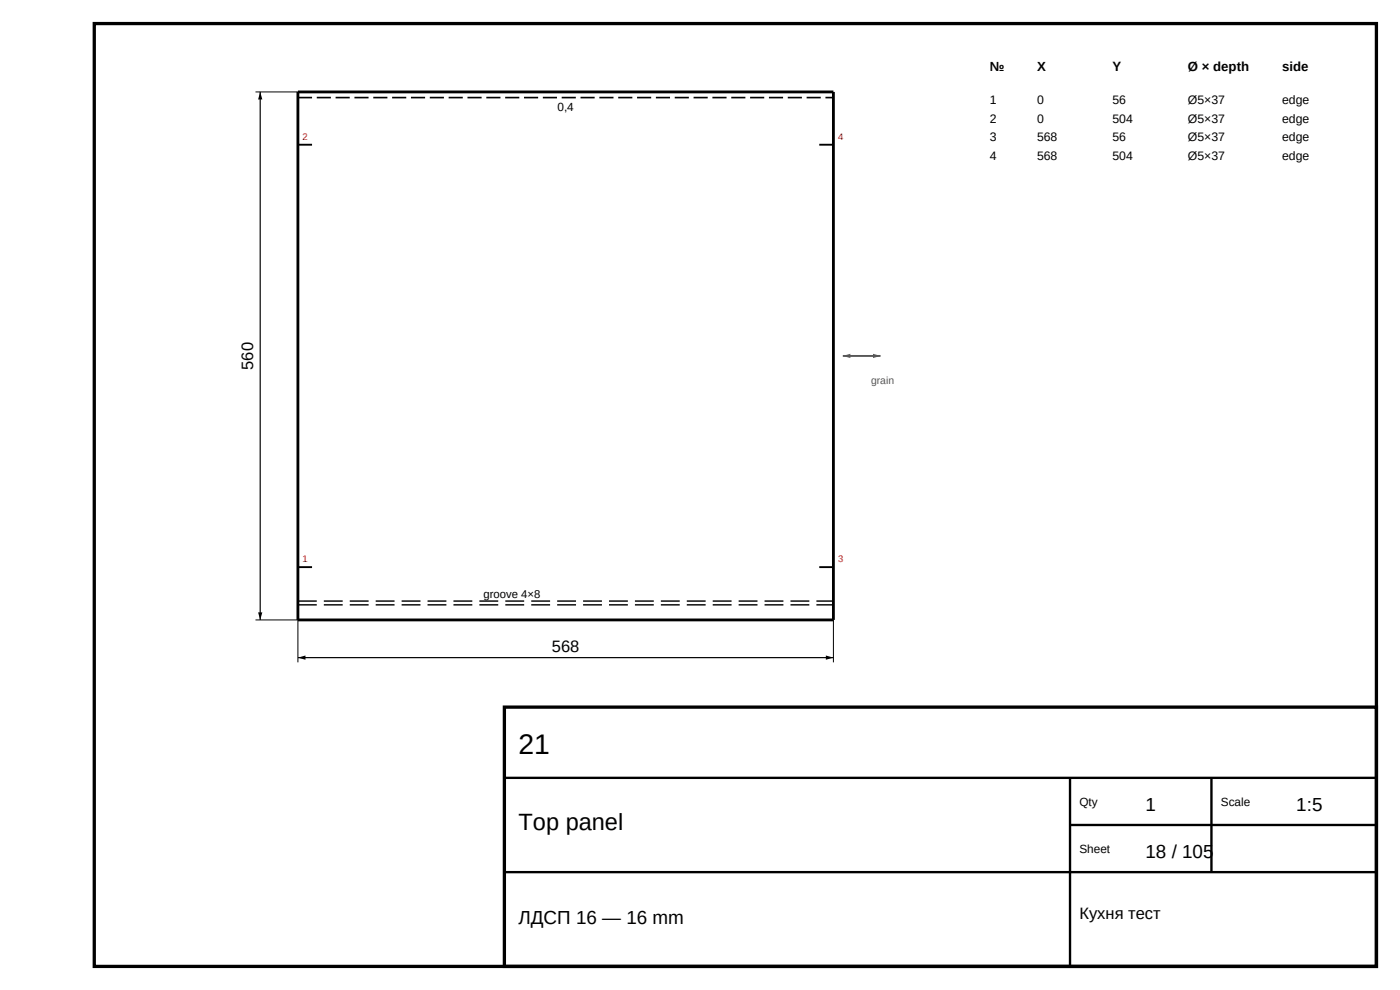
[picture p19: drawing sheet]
<svg xmlns="http://www.w3.org/2000/svg" width="297mm" height="210mm" viewBox="0 0 297 210" stroke-linecap="round" stroke-linejoin="round" font-family="sans-serif">
<defs><g id="words">
<text font-size="6" x="110" y="160">21</text>
<text font-size="5" x="110" y="176">Top panel</text>
<g font-size="4">
<text x="243" y="172">1</text>
<text x="275" y="172">1:5</text>
<text x="243" y="182">18 / 105</text>
<text x="110" y="196">ЛДСП 16 — 16 mm</text>
</g>
<g font-size="3.5">
<text x="53.7" y="78.4" transform="rotate(-90 53.7 78.4)">560</text>
<text x="117.1" y="138.3">568</text>
<text x="229" y="195">Кухня тест</text>
</g>
<g font-size="2.8">
<text x="210" y="15">№</text>
<text x="220" y="15">X</text>
<text x="236" y="15">Y</text>
<text x="252" y="15">Ø × depth</text>
<text x="272" y="15">side</text>
</g>
<g font-size="2.6">
<text x="210" y="22">1</text>
<text x="220" y="22">0</text>
<text x="236" y="22">56</text>
<text x="252" y="22">Ø5×37</text>
<text x="272" y="22">edge</text>
<text x="210" y="26">2</text>
<text x="220" y="26">0</text>
<text x="236" y="26">504</text>
<text x="252" y="26">Ø5×37</text>
<text x="272" y="26">edge</text>
<text x="210" y="30">3</text>
<text x="210" y="34">4</text>
<text x="220" y="30">568</text>
<text x="220" y="34">568</text>
<text x="236" y="30">56</text>
<text x="236" y="34">504</text>
<text x="252" y="30">Ø5×37</text>
<text x="252" y="34">Ø5×37</text>
<text x="272" y="30">edge</text>
<text x="272" y="34">edge</text>
</g>
<g font-size="2.5">
<text x="118.3" y="23.5">0,4</text>
<text x="229" y="171">Qty</text>
<text x="259" y="171">Scale</text>
<text x="229" y="181">Sheet</text>
</g>
<text font-size="2.4" x="102.6" y="126.9">groove 4×8</text>
<text font-size="2.2" fill="#555" x="184.8" y="81.5">grain</text>
<g font-size="2" fill="#a00">
<text x="64.2" y="29.7">2</text>
<text x="177.8" y="29.7">4</text>
<text x="64.2" y="119.3">1</text>
<text x="177.8" y="119.3">3</text>
</g>
</g></defs>
<path d="M20 5h272v200h-272zM107 150h185v55h-185z" fill="none" stroke="#000" stroke-width=".7" stroke-linecap="butt"/>
<path d="M107 165h185M227 165v40M227 175h65M257 165v20M107 185h185" fill="none" stroke="#000" stroke-width=".5"/>
<path d="M63.2 19.5h113.6v112h-113.6z" fill="none" stroke="#000" stroke-width=".6"/>
<path d="M63.2 20.7h113.6" fill="none" stroke="#000" stroke-width=".35" stroke-dasharray="3 1" stroke-linecap="butt"/>
<path d="M63.2 128.3h113.6M63.2 127.5h113.6" fill="none" stroke="#000" stroke-width=".3" stroke-dasharray="4 1.5" stroke-linecap="butt"/>
<path d="M54.2 19.5h9M54.2 131.5h9v9M176.8 131.5v9" fill="none" stroke="#000" stroke-width=".21"/>
<path d="M55.2 19.5v112M63.2 139.5h113.6" fill="none" stroke="#000" stroke-width=".25"/>
<path d="M55.2 19.5l.5 1.6h-.9zM54.8 129.9h.9l-.5 1.6zM63.2 139.5l1.6-.4v.9zM175.2 139.1l1.6 .4-1.6 .5z" fill="#000"/>
<path d="M178.8 75.5h8" fill="none" stroke="#555" stroke-width=".4"/>
<g fill="#555">
<path d="M178.8 75.5l1.6-.5v.9z"/>
<path d="M185.2 75l1.6 .5-1.6 .4z"/>
</g>
<path d="M63.2 30.7h3M173.8 30.7h3M63.2 120.3h3M173.8 120.3h3" fill="none" stroke="#000" stroke-width=".4"/>
<use href="#words"/>
</svg>
